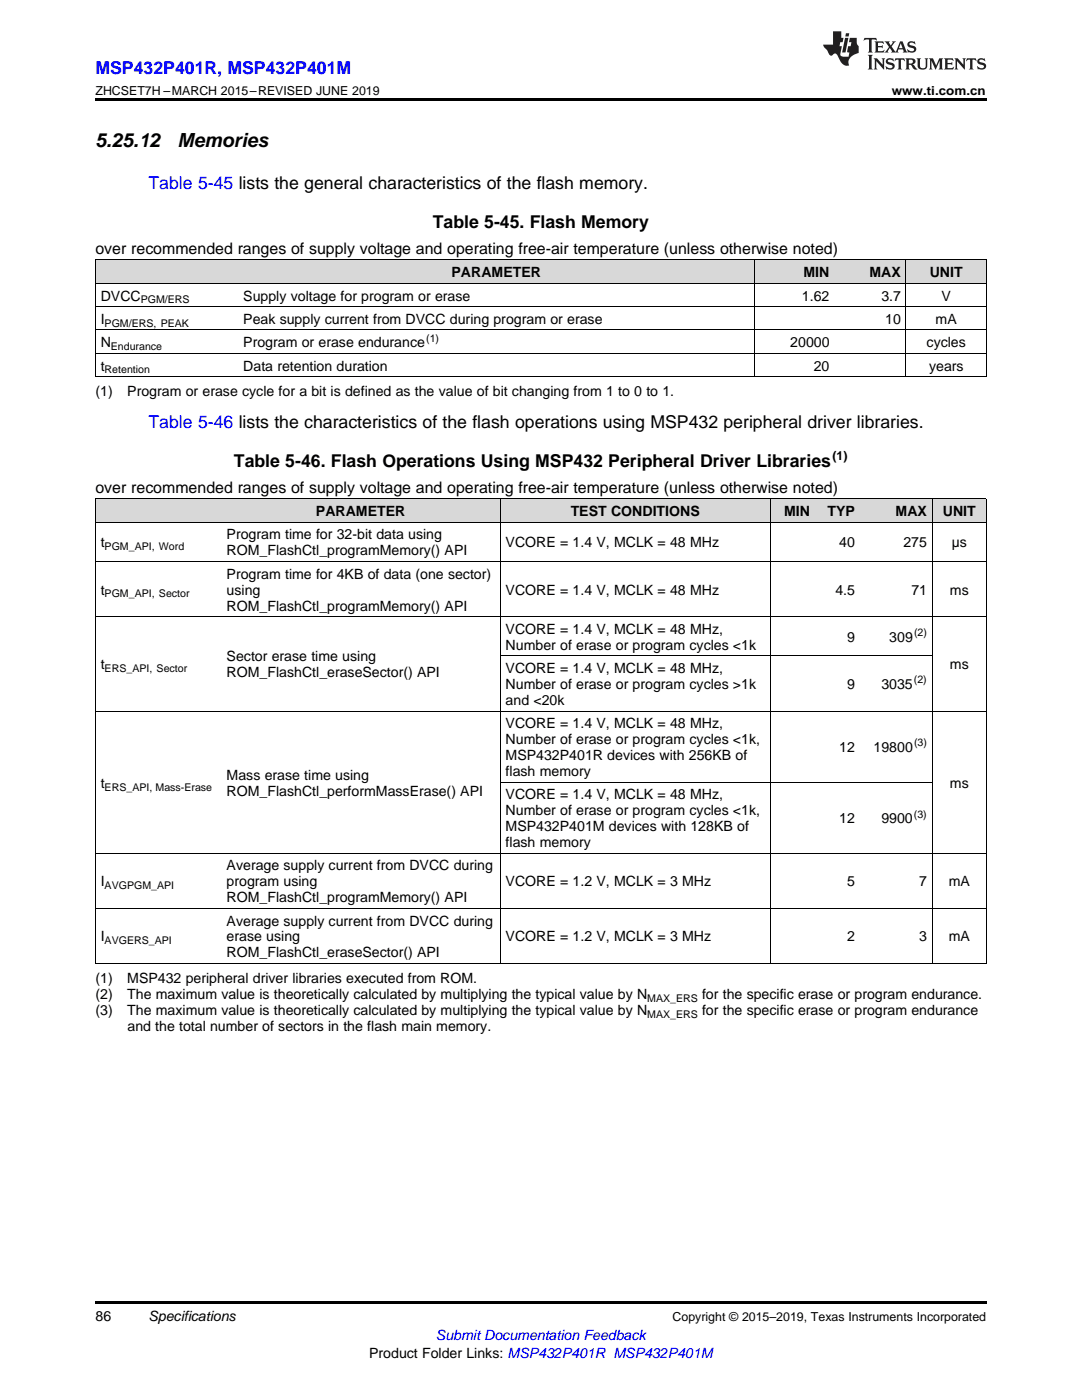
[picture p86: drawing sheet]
<svg xmlns="http://www.w3.org/2000/svg" width="216mm" height="279mm" viewBox="0 0 216 279" stroke-linecap="round" stroke-linejoin="round" font-family="sans-serif">
<defs><g id="words">
<g font-size="3.9">
<text x="19" y="29.3">5.25.12</text>
<text x="35.4" y="29.3">Memories</text>
</g>
<g font-size="3.5" fill="#00f">
<text x="19" y="14.8">MSP432P401R, MSP432P401M</text>
<text x="29.6" y="37.7">Table 5-45 lists the general characteristics of the flash memory.</text>
<text x="29.6" y="85.4">Table 5-46 lists the characteristics of the flash operations using MSP432 peripheral driver libraries.</text>
</g>
<g font-size="3.5">
<text x="86.4" y="45.5">Table 5-45. Flash Memory</text>
<text x="46.7" y="93.2">Table 5-46. Flash Operations Using MSP432 Peripheral Driver Libraries</text>
</g>
<g font-size="3.2">
<text x="19" y="50.7">over recommended ranges of supply voltage and operating free-air temperature (unless otherwise noted)</text>
<text x="19" y="98.4">over recommended ranges of supply voltage and operating free-air temperature (unless otherwise noted)</text>
</g>
<g font-size="2.8">
<text x="20.1" y="60">DVCC</text>
<text x="48.5" y="60">Supply voltage for program or erase</text>
<text x="90.1" y="55.3">PARAMETER</text>
<text x="160" y="60">1.62</text>
<text x="160.3" y="55.3">MIN</text>
<text x="173.5" y="55.3">MAX</text>
<text x="175.9" y="60">3.7</text>
<text x="185.5" y="55.3">UNIT</text>
<text x="187.9" y="60">V</text>
<text x="20.1" y="64.6">I</text>
<text x="48.5" y="64.6">Peak supply current from DVCC during program or erase</text>
<text x="176.6" y="64.6">10</text>
<text x="186.7" y="64.6">mA</text>
<text x="20.1" y="69.3">N</text>
<text x="48.5" y="69.3">Program or erase endurance</text>
<text x="157.7" y="69.3">20000</text>
<text x="184.9" y="69.3">cycles</text>
<text x="20.1" y="73.9">t</text>
<text x="48.5" y="73.9">Data retention duration</text>
<text x="162.4" y="73.9">20</text>
<text x="185.4" y="73.9">years</text>
<text x="19" y="79.1">(1)</text>
<text x="25.4" y="79.1">Program or erase cycle for a bit is defined as the value of bit changing from 1 to 0 to 1.</text>
<text x="45.2" y="107.7">Program time for 32-bit data using</text>
<text x="63" y="103">PARAMETER</text>
<text x="113.9" y="103">TEST CONDITIONS</text>
<text x="156.5" y="103">MIN</text>
<text x="165.1" y="103">TYP</text>
<text x="178.7" y="103">MAX</text>
<text x="188.1" y="103">UNIT</text>
<text x="20.1" y="109.3">t</text>
<text x="45.2" y="110.8">ROM_FlashCtl_programMemory() API</text>
<text x="100.9" y="109.3">VCORE = 1.4 V, MCLK = 48 MHz</text>
<text x="167.5" y="109.3">40</text>
<text x="180.3" y="109.3">275</text>
<text x="189.9" y="109.3">µs</text>
<text x="20.1" y="118.7">t</text>
<text x="45.2" y="115.5">Program time for 4KB of data (one sector)</text>
<text x="45.2" y="118.7">using</text>
<text x="100.9" y="118.7">VCORE = 1.4 V, MCLK = 48 MHz</text>
<text x="166.7" y="118.7">4.5</text>
<text x="181.9" y="118.7">71</text>
<text x="189.5" y="118.7">ms</text>
<text x="45.2" y="121.8">ROM_FlashCtl_programMemory() API</text>
<text x="100.9" y="126.5">VCORE = 1.4 V, MCLK = 48 MHz,</text>
<text x="100.9" y="129.7">Number of erase or program cycles &lt;1k</text>
<text x="169.1" y="128.1">9</text>
<text x="177.4" y="128.1">309</text>
<text x="20.1" y="133.6">t</text>
<text x="45.2" y="132">Sector erase time using</text>
<text x="45.2" y="135.2">ROM_FlashCtl_eraseSector() API</text>
<text x="100.9" y="134.3">VCORE = 1.4 V, MCLK = 48 MHz,</text>
<text x="100.9" y="137.5">Number of erase or program cycles &gt;1k</text>
<text x="169.1" y="137.5">9</text>
<text x="175.9" y="137.5">3035</text>
<text x="189.5" y="133.6">ms</text>
<text x="100.9" y="140.7">and &lt;20k</text>
<text x="100.9" y="145.3">VCORE = 1.4 V, MCLK = 48 MHz,</text>
<text x="100.9" y="148.5">Number of erase or program cycles &lt;1k,</text>
<text x="45.2" y="155.6">Mass erase time using</text>
<text x="100.9" y="151.7">MSP432P401R devices with 256KB of</text>
<text x="100.9" y="154.9">flash memory</text>
<text x="167.5" y="150.1">12</text>
<text x="174.3" y="150.1">19800</text>
<text x="20.1" y="157.2">t</text>
<text x="45.2" y="158.8">ROM_FlashCtl_performMassErase() API</text>
<text x="100.9" y="159.5">VCORE = 1.4 V, MCLK = 48 MHz,</text>
<text x="189.5" y="157.2">ms</text>
<text x="100.9" y="162.7">Number of erase or program cycles &lt;1k,</text>
<text x="100.9" y="165.9">MSP432P401M devices with 128KB of</text>
<text x="167.5" y="164.3">12</text>
<text x="175.9" y="164.3">9900</text>
<text x="45.2" y="173.7">Average supply current from DVCC during</text>
<text x="100.9" y="169.1">flash memory</text>
<text x="20.1" y="176.9">I</text>
<text x="45.2" y="176.9">program using</text>
<text x="100.9" y="176.9">VCORE = 1.2 V, MCLK = 3 MHz</text>
<text x="169.1" y="176.9">5</text>
<text x="183.4" y="176.9">7</text>
<text x="189.3" y="176.9">mA</text>
<text x="45.2" y="180.1">ROM_FlashCtl_programMemory() API</text>
<text x="45.2" y="184.7">Average supply current from DVCC during</text>
<text x="20.1" y="187.9">I</text>
<text x="45.2" y="187.9">erase using</text>
<text x="45.2" y="191.1">ROM_FlashCtl_eraseSector() API</text>
<text x="100.9" y="187.9">VCORE = 1.2 V, MCLK = 3 MHz</text>
<text x="169.1" y="187.9">2</text>
<text x="183.4" y="187.9">3</text>
<text x="189.3" y="187.9">mA</text>
<text x="19" y="196.2">(1)</text>
<text x="25.4" y="196.2">MSP432 peripheral driver libraries executed from ROM.</text>
<text x="19" y="199.4">(2)</text>
<text x="19" y="202.6">(3)</text>
<text x="25.4" y="199.4">The maximum value is theoretically calculated by multiplying the typical value by N</text>
<text x="25.4" y="202.6">The maximum value is theoretically calculated by multiplying the typical value by N</text>
<text x="140.1" y="199.4">for the specific erase or program endurance.</text>
<text x="140.1" y="202.6">for the specific erase or program endurance</text>
<text x="25.4" y="205.7">and the total number of sectors in the flash main memory.</text>
<text x="19" y="263.6">86</text>
<text x="29.6" y="263.6">Specifications</text>
<text x="73.7" y="270.9">Product Folder Links: MSP432P401R MSP432P401M</text>
</g>
<text font-size="2.8" fill="#00f" x="87" y="267.4">Submit Documentation Feedback</text>
<g font-size="2.5">
<text x="19" y="19">ZHCSET7H –MARCH 2015–REVISED JUNE 2019</text>
<text x="177.9" y="19">www.ti.com.cn</text>
<text x="166.1" y="91.8">(1)</text>
<text x="134.2" y="263.6">Copyright © 2015–2019, Texas Instruments Incorporated</text>
</g>
<g font-size="2.1">
<text x="20.9" y="65.2">PGM/ERS, PEAK</text>
<text x="28.1" y="60.5">PGM/ERS</text>
<text x="22.1" y="69.8">Endurance</text>
<text x="85" y="68.2">(1)</text>
<text x="20.9" y="74.5">Retention</text>
<text x="20.9" y="109.8">PGM_API, Word</text>
<text x="20.9" y="119.2">PGM_API, Sector</text>
<text x="182.4" y="127">(2)</text>
<text x="20.9" y="134.2">ERS_API, Sector</text>
<text x="182.4" y="136.4">(2)</text>
<text x="182.4" y="149">(3)</text>
<text x="20.9" y="157.8">ERS_API, Mass-Erase</text>
<text x="182.4" y="163.2">(3)</text>
<text x="20.9" y="177.4">AVGPGM_API</text>
<text x="20.9" y="188.5">AVGERS_API</text>
<text x="129.2" y="200">MAX_ERS</text>
<text x="129.2" y="203.1">MAX_ERS</text>
</g>
</g></defs>
<g fill="#d8d8d8">
<path d="M19 99.6h25.2v4.7h-25.2z"/>
<path d="M44.2 99.6h55.6v4.7h-55.6z"/>
<path d="M99.8 99.6h53.9v4.7h-53.9z"/>
<path d="M153.7 99.6h9v4.7h-9z"/>
<path d="M162.7 99.6h9v4.7h-9z"/>
<path d="M171.7 99.6h14.4v4.7h-14.4z"/>
<path d="M186.1 99.6h10.7v4.7h-10.7z"/>
<path d="M19 51.9h28.5v4.7h-28.5z"/>
<path d="M47.5 51.9h103.1v4.7h-103.1z"/>
<path d="M150.6 51.9h16v4.7h-16z"/>
<path d="M166.6 51.9h14.2v4.7h-14.2z"/>
<path d="M180.8 51.9h16v4.7h-16z"/>
</g>
<path d="M19 19.5h177.8v.5h-177.8zM19 259.7h177.8v.5h-177.8z" fill="#000"/>
<g fill="none" stroke="#000" stroke-width=".2">
<path d="M19 56.5h177.8M19 51.9h177.8M19.1 51.9v23.3M150.5 51.9v23.3M180.8 51.9v23.3M196.8 51.9v23.3M19 75.2h177.8M19 70.5h177.8M19 65.8h177.8M19 61.2h177.8M19 99.6h177.8M19.1 99.6v92.7"/>
<path d="M99.8 99.6v92.7M153.7 99.6v92.7M186 99.6v92.7M196.8 99.6v92.7M19 112.1h177.8M19 104.2h177.8M19 123.1h177.8M99.8 130.9h86.3M19 141.9h177.8M99.8 156.1h86.3M19 170.3h177.8M19 192.3h177.8"/>
<path d="M19 181.3h177.8"/>
</g>
<g fill="#231f20">
<path d="M172.5 7.6l-.1 .5 .4-.2h.6v.1v2.1l-.2 .4h.9l-.2-.4v-2.1l.1-.1h.5l.5 .2-.2-.5zM174.5 8.3l.2 .3v1.5l-.2 .4h1.8l.2-.6a1.04 1.04 0 0 1-1.3 .2v-.7h.6l.3 .2v-.6l-.3 .2h-.6v-.6l.8-.1 .4 .3-.2-.5zM176.5 8.3l.9 1.1-.9 1.1h.8l-.2-.2 .4-.7 .5 .7-.2 .2h1.5l-.2-.2 .2-.4h.9l.1 .4-.2 .2h1l-.3-.3-.7-1.9h-.5l-.9 2-.8-1 .9-1h-.8l.1 .3-.4 .5-.3-.6 .1-.2zM179.7 8.6l.4 1h-.7zM181.3 8.4a.63 .63 0 0 0-.2 .7 .63 .63 0 0 0 .6 .4l.6 .2 .1 .2a.75 .75 0 0 1-.7 .4 .75 .75 0 0 1-.6-.5l.1 .7 .1-.1a1.11 1.11 0 0 0 1.5-.6 1.13 1.13 0 0 0-1.2-.8l-.1-.4a1.04 1.04 0 0 1 1.2 .2l-.2-.5-.2 .1-.4-.2zM173.2 10.9l.2 .4v2.2l-.2 .4h1l-.3-.4v-2.2l.3-.4zM174.3 11.6l.3 .4v1.5l-.3 .4h.8l-.2-.4v-1.3l1.5 1.7v-1.9l.2-.4h-.7l.2 .4v.9l-1.1-1.3zM177 11.8a.62 .62 0 0 0-.2 .7 .62 .62 0 0 0 .6 .4l.6 .1 .1 .3a.76 .76 0 0 1-.7 .3 .76 .76 0 0 1-.7-.4l.2 .7 .1-.1a1.11 1.11 0 0 0 1.5-.6 1.13 1.13 0 0 0-1.2-.8l-.1-.4a1.04 1.04 0 0 1 1.2 .2l-.2-.6-.2 .1-.5-.1zM178.7 11.6l-.2 .6a.61 .61 0 0 1 .8-.3v1.6l-.2 .4h.9l-.2-.4v-1.6a.63 .63 0 0 1 .7 .3l-.1-.6zM180.6 11.6l.3 .4v1.5l-.3 .4h1l-.2-.2-.1-.8 .6 .2a.76 .76 0 0 0 1.2 .7l-1-1a.58 .58 0 0 0 .6-.5 .58 .58 0 0 0-.5-.6zM181.4 11.9h.1a.45 .45 0 0 1 .5 .1 .45 .45 0 0 1 .1 .5l-.8 .2zM182.9 11.6l.2 .2a2.17 2.17 0 0 0 .3 1.9 .99 .99 0 0 0 1.6-.6v-1.1l.2-.4h-.7l.2 .2a1.92 1.92 0 0 1-.2 1.8 .6 .6 0 0 1-.9-.5v-1.1l.2-.4zM185.4 11.6l.2 .4v1.5l-.2 .4h.7l-.2-.4v-1.4l.8 1.8 .8-1.8v1.4l-.2 .4h.9l-.2-.4v-1.5l.2-.4h-.8l-.6 1.5-.6-1.5zM188.4 11.6l.2 .4v1.5l-.2 .4h1.8l.1-.6a1.04 1.04 0 0 1-1.2 .1v-.6h.5l.4 .2v-.6l-.4 .2h-.5v-.7h.8l.3 .3-.1-.6zM190.5 11.6l.2 .4v1.5l-.2 .4h.7l-.2-.4v-1.3l1.5 1.7v-1.9l.2-.4h-.7l.2 .4v.9l-1.1-1.3zM192.9 11.6l-.1 .6a.61 .61 0 0 1 .7-.3l.1 1.6-.3 .4h1l-.3-.4 .1-1.6a.63 .63 0 0 1 .7 .3l-.1-.6zM195.2 11.8a.62 .62 0 0 0-.2 .7 .62 .62 0 0 0 .6 .4l.6 .1 .1 .3a.76 .76 0 0 1-.7 .3 .76 .76 0 0 1-.6-.4l.1 .7 .1-.1a1.11 1.11 0 0 0 1.6-.6 1.13 1.13 0 0 0-1.3-.8l-.1-.4a1.04 1.04 0 0 1 1.2 .2l-.1-.6-.2 .1-.5-.1z"/>
<path d="M166.2 6.3v2.6h-1.9v.4l.8 .9a.91 .91 0 0 0 1 .8 .56 .56 0 0 1 .5-.3 .56 .56 0 0 1 .5 .3l.4 .8a1.53 1.53 0 0 0 1.9 1.2 1.54 1.54 0 0 1 1-2.1l.9-.3v-1.4a1.52 1.52 0 0 1-.4-1.6h-1.3l-.2 .8h.5l-.2 .8h-.5l-.1 1v.2l.4 .1-.2 .8a1.93 1.93 0 0 1-1.6-.3l.3-1.8h-.5l.2-.8h.4l.2-.8h-.4v-1.3zM168.6 7.6l-.6 2.9h.7l.6-2.9zM168.8 6.6l-.1 .7h.6l.2-.7z"/>
</g>
<use href="#words"/>
</svg>
